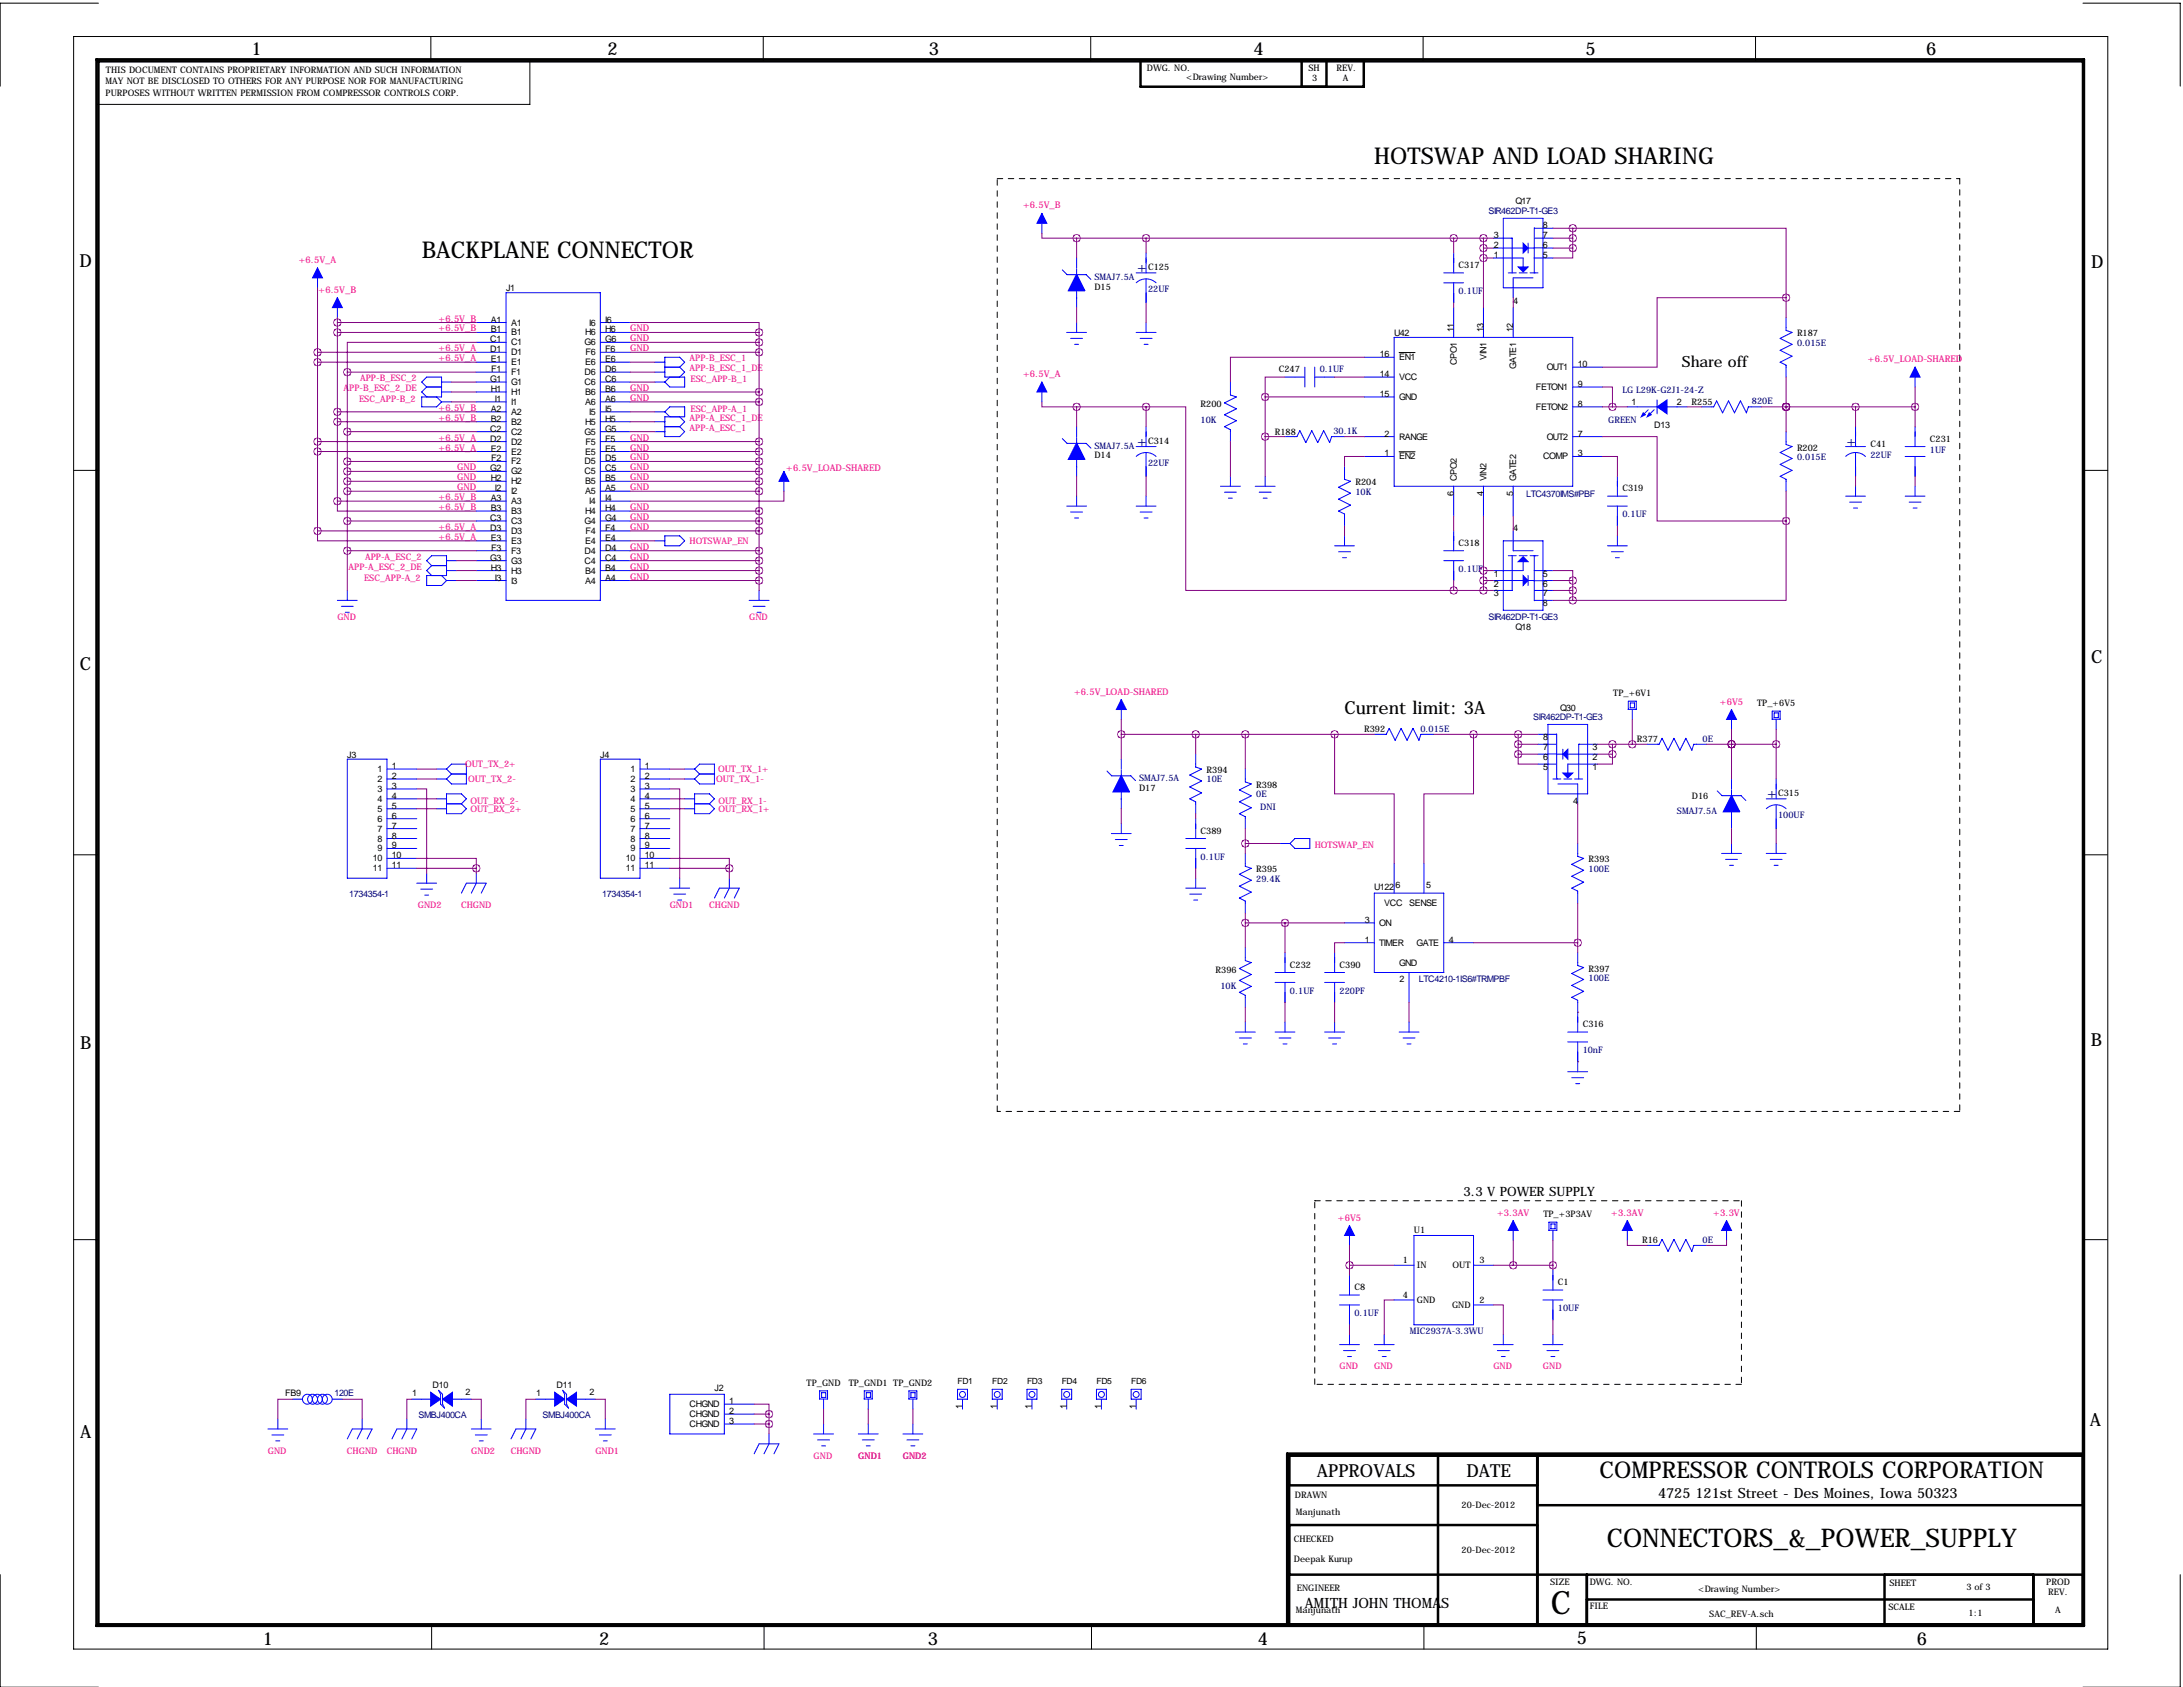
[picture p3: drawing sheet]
<svg xmlns="http://www.w3.org/2000/svg" width="559mm" height="432mm" viewBox="0 0 559 432" stroke-linecap="round" stroke-linejoin="round" font-family="sans-serif">
<defs><g id="words">
<text font-size="8.2" x="397" y="413">C</text>
<text font-size="6.6" x="411.3" y="396">CONNECTORS_&amp;_POWER_SUPPLY</text>
<g font-size="5.9">
<text x="351.8" y="41.9">HOTSWAP AND LOAD SHARING</text>
<text x="107.9" y="66">BACKPLANE CONNECTOR</text>
<text x="409.4" y="378.4">COMPRESSOR CONTROLS CORPORATION</text>
</g>
<g font-size="4.6">
<text x="64.4" y="14.2">1</text>
<text x="155.5" y="14.2">2</text>
<text x="237.7" y="14.2">3</text>
<text x="320.9" y="14.2">4</text>
<text x="405.8" y="14">5</text>
<text x="493.1" y="14">6</text>
<text x="20.3" y="68.3">D</text>
<text x="535.3" y="68.6">D</text>
<text x="20.5" y="171.6">C</text>
<text x="535.3" y="169.6">C</text>
<text x="344.2" y="182.9">Current limit: 3A</text>
<text x="20.5" y="268.5">B</text>
<text x="535.2" y="267.6">B</text>
<text x="534.9" y="364.9">A</text>
<text x="20.5" y="368">A</text>
<text x="337.1" y="378.2">APPROVALS</text>
<text x="375.4" y="378.2">DATE</text>
<text x="67.3" y="421">1</text>
<text x="153.4" y="421">2</text>
<text x="237.5" y="421">3</text>
<text x="322" y="420.9">4</text>
<text x="403.6" y="420.8">5</text>
<text x="490.6" y="421">6</text>
</g>
<text font-size="4" x="430.5" y="94">Share off</text>
<g font-size="3.6" fill="#000080">
<text x="291.1" y="69.6">+</text>
<text x="291.1" y="114">+</text>
<text x="472.7" y="114">+</text>
<text x="452.4" y="204.2">+</text>
</g>
<g font-size="3.6">
<text x="424.4" y="383.5">4725 121st Street - Des Moines, Iowa 50323</text>
<text x="334" y="411.5">AMITH JOHN THOMAS</text>
</g>
<text font-size="3.3" x="374.6" y="306.1">3.3 V POWER SUPPLY</text>
<g font-size="2.4" fill="#ff0080">
<text x="261.9" y="53.3">+6.5V_B</text>
<text x="76.5" y="67.3">+6.5V_A</text>
<text x="81.5" y="74.9">+6.5V_B</text>
<text x="112.3" y="82.3">+6.5V_B</text>
<text x="112.3" y="89.9">+6.5V_A</text>
<text x="112.3" y="84.8">+6.5V_B</text>
<text x="161.3" y="84.8">GND</text>
<text x="161.3" y="87.4">GND</text>
<text x="161.3" y="89.9">GND</text>
<text x="112.3" y="92.5">+6.5V_A</text>
<text x="478.1" y="92.7">+6.5V_LOAD-SHARED</text>
<text x="161.3" y="100.1">GND</text>
<text x="261.9" y="96.5">+6.5V_A</text>
<text x="112.3" y="105.2">+6.5V_B</text>
<text x="112.3" y="107.7">+6.5V_B</text>
<text x="161.3" y="102.6">GND</text>
<text x="112.3" y="112.8">+6.5V_A</text>
<text x="161.3" y="112.8">GND</text>
<text x="112.3" y="115.3">+6.5V_A</text>
<text x="161.3" y="115.3">GND</text>
<text x="161.3" y="117.9">GND</text>
<text x="117" y="120.4">GND</text>
<text x="117" y="122.9">GND</text>
<text x="117" y="125.5">GND</text>
<text x="161.3" y="120.4">GND</text>
<text x="161.3" y="122.9">GND</text>
<text x="161.3" y="125.5">GND</text>
<text x="201.3" y="120.7">+6.5V_LOAD-SHARED</text>
<text x="112.3" y="128">+6.5V_B</text>
<text x="112.3" y="130.6">+6.5V_B</text>
<text x="161.3" y="130.6">GND</text>
<text x="112.3" y="135.6">+6.5V_A</text>
<text x="161.3" y="133.1">GND</text>
<text x="161.3" y="135.6">GND</text>
<text x="112.3" y="138.2">+6.5V_A</text>
<text x="161.3" y="140.7">GND</text>
<text x="161.3" y="143.3">GND</text>
<text x="161.3" y="145.8">GND</text>
<text x="161.3" y="148.3">GND</text>
<text x="274.9" y="177.8">+6.5V_LOAD-SHARED</text>
<text x="440.2" y="180.3">+6V5</text>
<text x="383.2" y="311.1">+3.3AV</text>
<text x="412.4" y="311.1">+3.3AV</text>
<text x="438.6" y="311.1">+3.3V</text>
<text x="342.5" y="312.4">+6V5</text>
</g>
<g font-size="2.4">
<text x="246.4" y="360.6" transform="rotate(-90 246.4 360.6)">1</text>
<text x="255.3" y="360.6" transform="rotate(-90 255.3 360.6)">1</text>
<text x="264.2" y="360.6" transform="rotate(-90 264.2 360.6)">1</text>
<text x="273" y="360.6" transform="rotate(-90 273 360.6)">1</text>
<text x="281.9" y="360.6" transform="rotate(-90 281.9 360.6)">1</text>
<text x="290.8" y="360.6" transform="rotate(-90 290.8 360.6)">1</text>
</g>
<g font-size="2.3">
<text x="27" y="21.6">MAY NOT BE DISCLOSED TO OTHERS FOR ANY PURPOSE NOR FOR MANUFACTURING</text>
<text x="27.1" y="18.7">THIS DOCUMENT CONTAINS PROPRIETARY INFORMATION AND SUCH INFORMATION</text>
<text x="293.6" y="18.1">DWG. NO.</text>
<text x="303.6" y="20.6">&lt;Drawing Number&gt;</text>
<text x="334.9" y="18.1">SH</text>
<text x="335.9" y="20.8">3</text>
<text x="342.1" y="18.2">REV.</text>
<text x="343.7" y="20.8">A</text>
<text x="27" y="24.7">PURPOSES WITHOUT WRITTEN PERMISSION FROM COMPRESSOR CONTROLS CORP.</text>
<text x="387.9" y="52.3">Q17</text>
<text x="395" y="58.4">8</text>
<text x="382.4" y="63.5">2</text>
<text x="382.4" y="61">3</text>
<text x="395" y="61">7</text>
<text x="395" y="63.5">6</text>
<text x="293.9" y="69.1">C125</text>
<text x="373.4" y="68.6">C317</text>
<text x="382.4" y="66">1</text>
<text x="395" y="66">5</text>
<text x="129.5" y="74.4">J1</text>
<text x="280.2" y="74.2">D15</text>
<text x="387.3" y="77.7">4</text>
<text x="125.6" y="82.6">A1</text>
<text x="130.8" y="83.3">A1</text>
<text x="150.8" y="83.3">I6</text>
<text x="154.9" y="82.6">I6</text>
<text x="125.5" y="87.6">C1</text>
<text x="125.6" y="85.1">B1</text>
<text x="130.8" y="85.9">B1</text>
<text x="130.8" y="88.4">C1</text>
<text x="149.6" y="88.4">G6</text>
<text x="149.8" y="85.9">H6</text>
<text x="154.9" y="87.6">G6</text>
<text x="154.9" y="85.1">H6</text>
<text x="356.9" y="86.1">U42</text>
<text x="372.1" y="85.1" transform="rotate(-90 372.1 85.1)">11</text>
<text x="379.7" y="85.1" transform="rotate(-90 379.7 85.1)">13</text>
<text x="387.3" y="85.1" transform="rotate(-90 387.3 85.1)">12</text>
<text x="460" y="86.1">R187</text>
<text x="125.5" y="90.2">D1</text>
<text x="125.6" y="92.7">E1</text>
<text x="125.8" y="95.3">F1</text>
<text x="130.8" y="90.9">D1</text>
<text x="130.8" y="93.5">E1</text>
<text x="149.8" y="93.5">E6</text>
<text x="149.9" y="90.9">F6</text>
<text x="154.9" y="95.3">D6</text>
<text x="154.9" y="92.7">E6</text>
<text x="154.9" y="90.2">F6</text>
<text x="327.3" y="95.3">C247</text>
<text x="353.2" y="91.4">16</text>
<text x="358.1" y="92.2">EN1</text>
<text x="372.9" y="93.4" transform="rotate(-90 372.9 93.4)">CPO1</text>
<text x="380.5" y="92.1" transform="rotate(-90 380.5 92.1)">VIN1</text>
<text x="388.1" y="94.5" transform="rotate(-90 388.1 94.5)">GATE1</text>
<text x="395.9" y="94.7">OUT1</text>
<text x="403.9" y="94">10</text>
<text x="125.5" y="97.8">G1</text>
<text x="125.6" y="100.3">H1</text>
<text x="130.8" y="96">F1</text>
<text x="130.8" y="98.6">G1</text>
<text x="130.8" y="101.1">H1</text>
<text x="149.6" y="98.6">C6</text>
<text x="149.6" y="96">D6</text>
<text x="149.8" y="101.1">B6</text>
<text x="154.9" y="100.3">B6</text>
<text x="154.9" y="97.8">C6</text>
<text x="353.2" y="96.5">14</text>
<text x="353.2" y="101.6">15</text>
<text x="358.1" y="97.3">VCC</text>
<text x="393.1" y="99.8">FETON1</text>
<text x="403.9" y="99.1">9</text>
<text x="125.6" y="105.4">A2</text>
<text x="125.6" y="108">B2</text>
<text x="126.7" y="102.9">I1</text>
<text x="130.8" y="106.2">A2</text>
<text x="130.8" y="103.6">I1</text>
<text x="149.8" y="103.6">A6</text>
<text x="150.8" y="106.2">I5</text>
<text x="154.9" y="102.9">A6</text>
<text x="154.9" y="108">H5</text>
<text x="154.9" y="105.4">I5</text>
<text x="307.3" y="104.1">R200</text>
<text x="358.1" y="102.4">GND</text>
<text x="393.1" y="104.9">FETON2</text>
<text x="403.9" y="104.1">8</text>
<text x="417.7" y="103.6">1</text>
<text x="429.3" y="103.6">2</text>
<text x="433" y="103.6">R255</text>
<text x="125.5" y="110.5">C2</text>
<text x="125.5" y="113">D2</text>
<text x="130.8" y="108.7">B2</text>
<text x="130.8" y="111.3">C2</text>
<text x="130.8" y="113.8">D2</text>
<text x="149.6" y="111.3">G5</text>
<text x="149.8" y="108.7">H5</text>
<text x="149.9" y="113.8">F5</text>
<text x="154.9" y="113">F5</text>
<text x="154.9" y="110.5">G5</text>
<text x="293.9" y="113.5">C314</text>
<text x="326.3" y="111.3">R188</text>
<text x="354.4" y="111.8">2</text>
<text x="358.1" y="112.5">RANGE</text>
<text x="395.9" y="112.5">OUT2</text>
<text x="403.9" y="111.8">7</text>
<text x="423.5" y="109.5">D13</text>
<text x="494" y="113">C231</text>
<text x="125.6" y="115.6">E2</text>
<text x="125.8" y="118.1">F2</text>
<text x="130.8" y="116.3">E2</text>
<text x="130.8" y="118.9">F2</text>
<text x="149.6" y="118.9">D5</text>
<text x="149.8" y="116.3">E5</text>
<text x="154.9" y="118.1">D5</text>
<text x="154.9" y="115.6">E5</text>
<text x="280.2" y="117.3">D14</text>
<text x="354.4" y="116.8">1</text>
<text x="358.1" y="117.6">EN2</text>
<text x="395" y="117.6">COMP</text>
<text x="403.9" y="116.8">3</text>
<text x="460" y="115.3">R202</text>
<text x="478.8" y="114.3">C41</text>
<text x="125.5" y="120.7">G2</text>
<text x="125.6" y="123.2">H2</text>
<text x="126.7" y="125.7">I2</text>
<text x="130.8" y="121.4">G2</text>
<text x="130.8" y="124">H2</text>
<text x="149.6" y="121.4">C5</text>
<text x="149.8" y="124">B5</text>
<text x="154.9" y="125.7">A5</text>
<text x="154.9" y="123.2">B5</text>
<text x="154.9" y="120.7">C5</text>
<text x="347" y="124.2">R204</text>
<text x="372.9" y="123.2" transform="rotate(-90 372.9 123.2)">CPO2</text>
<text x="380.5" y="123.2" transform="rotate(-90 380.5 123.2)">VIN2</text>
<text x="388.1" y="123.2" transform="rotate(-90 388.1 123.2)">GATE2</text>
<text x="415.3" y="125.7">C319</text>
<text x="125.6" y="128.3">A3</text>
<text x="125.6" y="130.8">B3</text>
<text x="130.8" y="129">A3</text>
<text x="130.8" y="131.6">B3</text>
<text x="130.8" y="126.5">I2</text>
<text x="149.8" y="126.5">A5</text>
<text x="149.8" y="131.6">H4</text>
<text x="150.8" y="129">I4</text>
<text x="154.9" y="130.8">H4</text>
<text x="154.9" y="128.3">I4</text>
<text x="372.1" y="126.9" transform="rotate(-90 372.1 126.9)">6</text>
<text x="379.7" y="126.9" transform="rotate(-90 379.7 126.9)">4</text>
<text x="387.3" y="126.9" transform="rotate(-90 387.3 126.9)">5</text>
<text x="125.5" y="133.4">C3</text>
<text x="125.5" y="135.9">D3</text>
<text x="130.8" y="134.1">C3</text>
<text x="130.8" y="136.7">D3</text>
<text x="149.6" y="134.1">G4</text>
<text x="149.9" y="136.7">F4</text>
<text x="154.9" y="135.9">F4</text>
<text x="154.9" y="133.4">G4</text>
<text x="387.3" y="135.9">4</text>
<text x="125.5" y="143.5">G3</text>
<text x="125.6" y="138.4">E3</text>
<text x="125.8" y="141">F3</text>
<text x="130.8" y="139.2">E3</text>
<text x="130.8" y="141.7">F3</text>
<text x="149.6" y="141.7">D4</text>
<text x="149.8" y="139.2">E4</text>
<text x="154.9" y="143.5">C4</text>
<text x="154.9" y="141">D4</text>
<text x="154.9" y="138.4">E4</text>
<text x="373.4" y="139.7">C318</text>
<text x="125.6" y="146.1">H3</text>
<text x="126.7" y="148.6">I3</text>
<text x="130.8" y="144.3">G3</text>
<text x="130.8" y="146.8">H3</text>
<text x="130.8" y="149.4">I3</text>
<text x="149.6" y="144.3">C4</text>
<text x="149.8" y="149.4">A4</text>
<text x="149.8" y="146.8">B4</text>
<text x="154.9" y="148.6">A4</text>
<text x="154.9" y="146.1">B4</text>
<text x="382.4" y="147.6">1</text>
<text x="395" y="147.6">5</text>
<text x="382.4" y="150.1">2</text>
<text x="382.4" y="152.7">3</text>
<text x="395" y="155.2">8</text>
<text x="395" y="152.7">7</text>
<text x="395" y="150.1">6</text>
<text x="387.9" y="161.3">Q18</text>
<text x="413" y="178.1">TP_+6V1</text>
<text x="399.3" y="181.9">Q30</text>
<text x="449.8" y="180.7">TP_+6V5</text>
<text x="349.2" y="187.5">R392</text>
<text x="395.1" y="189.5">8</text>
<text x="419" y="190">R377</text>
<text x="88.9" y="194.1">J3</text>
<text x="96.6" y="197.6">1</text>
<text x="100.3" y="196.8">1</text>
<text x="153.7" y="194.1">J4</text>
<text x="161.4" y="197.6">1</text>
<text x="165.1" y="196.8">1</text>
<text x="308.9" y="197.9">R394</text>
<text x="395.1" y="192">7</text>
<text x="395.1" y="194.6">6</text>
<text x="395.1" y="197.1">5</text>
<text x="407.7" y="197.1">1</text>
<text x="407.7" y="194.6">2</text>
<text x="407.7" y="192">3</text>
<text x="96.6" y="200.2">2</text>
<text x="96.6" y="202.7">3</text>
<text x="100.3" y="199.4">2</text>
<text x="100.3" y="201.9">3</text>
<text x="161.4" y="200.2">2</text>
<text x="161.4" y="202.7">3</text>
<text x="165.1" y="199.4">2</text>
<text x="165.1" y="201.9">3</text>
<text x="291.6" y="202.4">D17</text>
<text x="321.6" y="201.7">R398</text>
<text x="455.2" y="203.7">C315</text>
<text x="96.6" y="205.2">4</text>
<text x="96.6" y="207.8">5</text>
<text x="100.3" y="204.5">4</text>
<text x="100.3" y="207">5</text>
<text x="100.3" y="209.5">6</text>
<text x="161.4" y="205.2">4</text>
<text x="161.4" y="207.8">5</text>
<text x="165.1" y="204.5">4</text>
<text x="165.1" y="207">5</text>
<text x="165.1" y="209.5">6</text>
<text x="402.7" y="205.7">4</text>
<text x="433.1" y="204.5">D16</text>
<text x="96.6" y="210.3">6</text>
<text x="96.6" y="212.9">7</text>
<text x="96.6" y="215.4">8</text>
<text x="100.3" y="212.1">7</text>
<text x="100.3" y="214.6">8</text>
<text x="161.4" y="210.3">6</text>
<text x="161.4" y="212.9">7</text>
<text x="161.4" y="215.4">8</text>
<text x="165.1" y="212.1">7</text>
<text x="165.1" y="214.6">8</text>
<text x="307.3" y="213.4">C389</text>
<text x="95.4" y="220.5">10</text>
<text x="96.6" y="217.9">9</text>
<text x="100.3" y="217.2">9</text>
<text x="100.3" y="219.7">10</text>
<text x="160.2" y="220.5">10</text>
<text x="161.4" y="217.9">9</text>
<text x="165.1" y="217.2">9</text>
<text x="165.1" y="219.7">10</text>
<text x="406.7" y="220.7">R393</text>
<text x="95.4" y="223">11</text>
<text x="100.3" y="222.2">11</text>
<text x="160.2" y="223">11</text>
<text x="165.1" y="222.2">11</text>
<text x="321.6" y="223.3">R395</text>
<text x="351.8" y="227.8">U122</text>
<text x="357.2" y="227.3">6</text>
<text x="365.1" y="227.3">5</text>
<text x="354.3" y="231.9">VCC</text>
<text x="360.7" y="231.9">SENSE</text>
<text x="349.3" y="236.2">3</text>
<text x="353.1" y="237">ON</text>
<text x="349.3" y="241.3">1</text>
<text x="353.1" y="242.1">TIMER</text>
<text x="362.6" y="242.1">GATE</text>
<text x="370.8" y="241.3">4</text>
<text x="311.1" y="248.9">R396</text>
<text x="330.2" y="247.6">C232</text>
<text x="342.9" y="247.6">C390</text>
<text x="358.1" y="247.1">GND</text>
<text x="358.2" y="251.5">2</text>
<text x="406.7" y="248.7">R397</text>
<text x="405.1" y="262.9">C316</text>
<text x="395.1" y="311.5">TP_+3P3AV</text>
<text x="361.9" y="315.5">U1</text>
<text x="359.1" y="323.3">1</text>
<text x="378.7" y="323.3">3</text>
<text x="420.4" y="318.3">R16</text>
<text x="362.7" y="324.7">IN</text>
<text x="371.8" y="324.7">OUT</text>
<text x="398.8" y="328.9">C1</text>
<text x="346.7" y="330.2">C8</text>
<text x="359.1" y="332.2">4</text>
<text x="362.7" y="333.5">GND</text>
<text x="371.7" y="334.8">GND</text>
<text x="378.7" y="333.5">2</text>
<text x="73" y="357.4">FB9</text>
<text x="105.5" y="357.4">1</text>
<text x="110.7" y="355.3">D10</text>
<text x="119.1" y="357.1">2</text>
<text x="137.2" y="357.4">1</text>
<text x="142.5" y="355.3">D11</text>
<text x="150.9" y="357.1">2</text>
<text x="182.9" y="356.1">J2</text>
<text x="186.7" y="359.4">1</text>
<text x="206.5" y="354.7">TP_GND</text>
<text x="217.2" y="354.7">TP_GND1 TP_GND2</text>
<text x="176.5" y="360.2">CHGND</text>
<text x="176.5" y="362.7">CHGND</text>
<text x="176.5" y="365.3">CHGND</text>
<text x="186.7" y="361.9">2</text>
<text x="186.7" y="364.5">3</text>
<text x="331.5" y="383.5">DRAWN</text>
<text x="331.7" y="387.8">Manjunath</text>
<text x="374.1" y="386.1">20-Dec-2012</text>
<text x="331.2" y="394.7">CHECKED</text>
<text x="331.2" y="399.7">Deepak Kurup</text>
<text x="374.1" y="397.5">20-Dec-2012</text>
<text x="332" y="407.1">ENGINEER</text>
<text x="396.8" y="405.6">SIZE</text>
<text x="407" y="405.6">DWG. NO.</text>
<text x="434.7" y="407.4">&lt;Drawing Number&gt;</text>
<text x="483.7" y="405.8">SHEET</text>
<text x="503.4" y="406.9">3 of 3</text>
<text x="523.8" y="405.6">PROD</text>
<text x="331.7" y="413">Manjunath</text>
<text x="407" y="411.9">FILE</text>
<text x="437.5" y="413.8">SAC_REV-A.sch</text>
<text x="483.4" y="412.2">SCALE</text>
<text x="503.9" y="413.5">1:1</text>
<text x="524.3" y="408.1">REV.</text>
<text x="526.1" y="412.7">A</text>
</g>
<g font-size="2.3" fill="#000080">
<text x="381" y="54.9">SIR462DP-T1-GE3</text>
<text x="280.2" y="71.6">SMAJ7.5A</text>
<text x="293.9" y="74.8">22UF</text>
<text x="373.4" y="75.3">0.1UF</text>
<text x="460" y="88.5">0.015E</text>
<text x="337.8" y="95.3">0.1UF</text>
<text x="415.3" y="100.7">LG L29K-G2J1-24-Z</text>
<text x="448.5" y="103.5">820E</text>
<text x="307.3" y="108.3">10K</text>
<text x="341.3" y="111.1">30.1K</text>
<text x="411.7" y="108.3">GREEN</text>
<text x="280.2" y="114.8">SMAJ7.5A</text>
<text x="293.9" y="119.2">22UF</text>
<text x="460" y="117.7">0.015E</text>
<text x="478.8" y="117.2">22UF</text>
<text x="494" y="115.9">1UF</text>
<text x="347" y="126.6">10K</text>
<text x="390.7" y="127.3">LTC4370IMS#PBF</text>
<text x="415.3" y="132.4">0.1UF</text>
<text x="373.4" y="146.4">0.1UF</text>
<text x="381" y="158.8">SIR462DP-T1-GE3</text>
<text x="392.4" y="184.4">SIR462DP-T1-GE3</text>
<text x="363.6" y="187.3">0.015E</text>
<text x="435.8" y="189.8">0E</text>
<text x="291.6" y="199.9">SMAJ7.5A</text>
<text x="308.9" y="200.2">10E</text>
<text x="321.6" y="204.1">0E</text>
<text x="322.6" y="207.4">DNI</text>
<text x="429.3" y="208.3">SMAJ7.5A</text>
<text x="455.2" y="209.4">100UF</text>
<text x="307.3" y="220.1">0.1UF</text>
<text x="321.6" y="225.6">29.4K</text>
<text x="406.7" y="223.1">100E</text>
<text x="89.4" y="229.6">1734354-1</text>
<text x="154.2" y="229.6">1734354-1</text>
<text x="363.2" y="251.5">LTC4210-1IS6#TRMPBF</text>
<text x="406.7" y="251">100E</text>
<text x="312.4" y="253.1">10K</text>
<text x="330.2" y="254.3">0.1UF</text>
<text x="342.9" y="254.3">220PF</text>
<text x="405.1" y="269.6">10nF</text>
<text x="435.8" y="318.1">0E</text>
<text x="398.8" y="335.6">10UF</text>
<text x="346.7" y="336.9">0.1UF</text>
<text x="360.8" y="341.5">MIC2937A-3.3WU</text>
<text x="85.6" y="357.4">120E</text>
<text x="107.2" y="363">SMBJ400CA</text>
<text x="138.9" y="363">SMBJ400CA</text>
</g>
<g font-size="2.3" fill="#ff0080">
<text x="176.5" y="92.5">APP-B_ESC_1</text>
<text x="176.5" y="95">APP-B_ESC_1_DE</text>
<text x="88" y="100.1">APP-B_ESC_2_DE</text>
<text x="92.2" y="97.5">APP-B_ESC_2</text>
<text x="176.8" y="97.8">ESC_APP-B_1</text>
<text x="91.9" y="102.9">ESC_APP-B_2</text>
<text x="176.5" y="107.7">APP-A_ESC_1_DE</text>
<text x="176.8" y="105.4">ESC_APP-A_1</text>
<text x="176.5" y="110.2">APP-A_ESC_1</text>
<text x="93.5" y="143.3">APP-A_ESC_2</text>
<text x="176.5" y="139.2">HOTSWAP_EN</text>
<text x="89.2" y="145.8">APP-A_ESC_2_DE</text>
<text x="93.2" y="148.6">ESC_APP-A_2</text>
<text x="86.4" y="158.8">GND</text>
<text x="191.8" y="158.8">GND</text>
<text x="119" y="196.4">OUT_TX_2+</text>
<text x="183.8" y="197.7">OUT_TX_1+</text>
<text x="119.8" y="200.2">OUT_TX_2-</text>
<text x="183.3" y="200.2">OUT_TX_1-</text>
<text x="120.4" y="207.8">OUT_RX_2+</text>
<text x="120.4" y="205.8">OUT_RX_2-</text>
<text x="183.9" y="207.8">OUT_RX_1+</text>
<text x="183.9" y="205.8">OUT_RX_1-</text>
<text x="336.5" y="217.2">HOTSWAP_EN</text>
<text x="107" y="232.4">GND2</text>
<text x="118" y="232.4">CHGND</text>
<text x="171.4" y="232.4">GND1</text>
<text x="181.5" y="232.4">CHGND</text>
<text x="342.9" y="350.5">GND</text>
<text x="351.8" y="350.5">GND</text>
<text x="382.3" y="350.5">GND</text>
<text x="395" y="350.5">GND</text>
<text x="68.6" y="372.1">GND</text>
<text x="88.8" y="372.1">CHGND</text>
<text x="99" y="372.1">CHGND</text>
<text x="120.6" y="372.1">GND2</text>
<text x="130.7" y="372.1">CHGND</text>
<text x="152.4" y="372.1">GND1</text>
<text x="208.3" y="373.4">GND</text>
<text x="219.7" y="373.4">GND1</text>
<text x="231.1" y="373.4">GND2</text>
</g>
<g font-size="2.2">
<text x="245.1" y="354.3">FD1</text>
<text x="254" y="354.3">FD2</text>
<text x="262.9" y="354.3">FD3</text>
<text x="271.8" y="354.3">FD4</text>
<text x="280.7" y="354.3">FD5</text>
<text x="289.6" y="354.3">FD6</text>
</g>
</g></defs>
<g fill="none" stroke="#000" stroke-width=".26">
<path d="M18.8 9.3h520.7v412.8h-520.7zM25.2 .8h-25.1v21.2M110.3 9.3v6.4M142.8 15.6h-7.2v11.1h-110.8M195.4 9.3v6.4M279.2 9.3v6.4M364.3 9.3v6.4M449.4 9.3v6.4M533.2 .8h24.9v21.2M358.1 90.2h4.1M358.1 115.6h4.1M18.9 120.4h6.4"/>
<path d="M533.1 120.4h6.4M18.8 218.8h6.4M533 218.8h6.4M18.8 317.3h6.4M336.5 307.3h.1M533 317.3h6.4M.1 403v28.8M110.5 415.7v6.4M195.6 415.7v6.4M279.4 415.7v6.4M364.5 415.7v6.4M449.6 415.7v6.4"/>
<path d="M558.1 403v28.8"/>
</g>
<g fill="none" stroke="#000" stroke-width=".63">
<path d="M24.7 15.2h508.8v401h-508.8zM25.2 15.7h508v400h-508zM291.9 15.5h57.2v6.7h-57.2zM333.2 22.2v-6.8h6.3v6.8M368.1 372.6v43.1M393.5 372.6v43.1M533.2 372.6h-203.2v43.1M533.2 372.1h-203.7v43.6M330 380.2h63.5M330 390.3h63.5M393.5 385.3h139.7M330 403h203.2"/>
<path d="M406.2 403v12.7M406.2 409.4h114.3M482.4 403v12.7M520.5 403v12.7"/>
</g>
<path d="M255.3 45.7h246.3M501.6 45.7v238.8M255.3 284.5v-238.8M501.6 284.5h-246.3M336.5 307.3h109.3M445.8 307.3v47M336.5 354.3v-47M445.8 354.3h-109.3" fill="none" stroke="#000" stroke-width=".26" stroke-dasharray="1.4 1.4"/>
<g fill="none" stroke="#00f" stroke-width=".26">
<path d="M266.7 54.6v5.1M384.8 55.9h10.2v17.8h-10.2zM392.7 58.3v11.5M392.8 58.4h4.7M81.3 68.6v5.1M86.4 76.2v5.1M129.5 74.9h24.2v78.8h-24.2zM271.9 69.1l1.3 1.2h4.8l1.2 1.2M275.6 66v2.6M275.6 68.8v1.5M275.6 74.4v4.3M290.8 69.8h5.1"/>
<path d="M290.8 72.4a3.7 3.7 0 0 1 5.1 0M293.4 64.8v5M293.4 71.4v6.1M369.6 69.8h5M369.6 72.4h5M372.1 64.8v5M372.1 72.4v5.1M372.1 78.7v7.7M379.7 78.7v7.7M382.3 61h4.8v8.8M382.3 63.5h7.6M382.3 66h7.6v2.6"/>
<path d="M386.1 69.8h2M387.3 78.7v7.7M388.9 69.8h2M391.2 63.5h1.5M391.2 62.2v2.6M391.7 69.8h2M392.4 71.1h-5.1v5.1M392.7 69.8h.1M392.7 66h4.8M392.7 63.4h2.3M392.8 61h4.7M395 63.5h2.5"/>
<path d="M109.2 99.1l-1.3-1.3 1.3-1.3h3.8v5.1h-5.1v2.5h3.9l1.2-1.2M109.2 99.1h3.8M109.2 99.1l-1.3 1.2 1.3 1.3M113 97.8h2.6M121.9 82.6h7.6M121.9 85.1h7.6M121.9 87.6h7.6M121.9 97.8h7.6M121.9 90.2h7.6M121.9 95.2h7.6M121.9 92.7h7.6M153.7 82.6h7.6"/>
<path d="M153.7 85.1h7.6M153.7 87.6h7.6M153.7 97.8h7.6M153.7 90.2h7.6M153.7 95.2h7.6M153.7 92.7h7.6M167.6 97.8h2.6M167.6 95.2h2.6M167.6 92.7h2.6M170.2 94h3.8M171.4 96.5l-1.2 1.3M174 94l1.3-1.3-1.3-1.3h-3.8v5.1h5.1v2.6h-3.9l-1.2-1.3"/>
<path d="M174 94l1.3 1.2-1.3 1.3M266.7 97.8v5.1M273 85.1h5.1M274.1 86.6h3M275.1 88.1h1M275.6 82.6v2.5M290.8 85.1h5.1M291.8 86.6h3.1M292.9 88.1h1M293.4 82.6v2.5M315 97.8v3.3l1.5 .5-3.1 1.5 3.1 1.5-3.1 1.6 3.1 1.5-3.1 1.5 1.6 .8v3M328.9 96.5h5.1"/>
<path d="M334 94v5.1M336.5 96.5h5.1M336.5 94v5.1M349.2 96.5h7.7M349.2 91.4h7.7M356.9 86.4h45.7v38.1h-45.7zM402.6 99.1h7.6M402.6 94h7.6M457.2 81.3v3.3l1.5 .5-3 1.5 3 1.5-3 1.6 3 1.5-3 1.5 1.5 .8v3M490.2 94v5.1M111.8 101.6l1.2 1.3M113 102.9h2.6"/>
<path d="M113 100.3h2.6M121.9 105.4h7.6M121.9 102.9h7.6M121.9 107.9h7.6M121.9 100.3h7.6M121.9 110.5h7.6M121.9 113h7.6M121.9 118.1h7.6M121.9 115.6h7.6M153.7 105.4h7.6M153.7 102.9h7.6M153.7 107.9h7.6"/>
<path d="M153.7 100.3h7.6M153.7 110.5h7.6M153.7 113h7.6M153.7 118.1h7.6M153.7 115.6h7.6M167.6 105.4h2.6M167.6 107.9h2.6M167.6 110.5h2.6M170.2 105.4l1.2-1.3h3.9v2.6h-5.1v5.1h3.8l1.3-1.3-1.3-1.3M170.2 109.2h3.8M170.2 105.4l1.2 1.3M174 106.7l1.3 1.2-1.3 1.3"/>
<path d="M271.9 112.3l1.3 1.2h4.8l1.2 1.2M275.6 109.2v2.6M275.6 112v1.5M275.6 117.6v4.3M290.8 114.3h5.1M290.8 116.8a3.7 3.7 0 0 1 5.1 0M293.4 109.2v5.1M293.4 115.8v6.1M328.9 111.8h3.1l.7-1.6 1.6 3.1 1.5-3.1 1.5 3.1 1.5-3.1 1.6 3.1 .5-1.5h3.3M344.2 119.4v3.3l1.5 .5-3.1 1.5 3.1 1.5-3.1 1.6 3.1 1.5-3.1 1.5 1.6 .8v3M349.2 116.8h7.7M349.2 111.8h7.7"/>
<path d="M349.2 101.6h7.7M402.6 104.1h7.6M402.6 116.8h7.6M402.6 111.8h7.6M416.6 104.1h7.6M421.9 104.9l-1.5 1.5M423.4 104.9l-1.5 1.5M424.2 102.4v3.5M426.7 104.1h5.1M435.6 104.1h3.1l.7-1.5 1.5 3.1 1.6-3.1 1.5 3.1 1.5-3.1 1.5 3.1 .5-1.6h3.3M457.2 110.5v3.3l1.5 .5-3 1.5 3 1.5-3 1.6 3 1.5-3 1.5 1.5 .8v3M472.4 114.3h5.1"/>
<path d="M472.5 116.8a3.7 3.7 0 0 1 5 0M475 109.2v5.1M475 115.8v6.1M487.7 114.3h5.1M487.7 116.8h5.1M490.2 109.2v5.1M490.2 116.8v5.1M121.9 128.3h7.6M121.9 125.7h7.6M121.9 130.8h7.6M121.9 123.2h7.6M121.9 133.3h7.6"/>
<path d="M121.9 120.6h7.6M121.9 135.9h7.6M121.9 138.4h7.6M153.7 128.3h7.6M153.7 125.7h7.6M153.7 130.8h7.6M153.7 123.2h7.6M153.7 133.3h7.6M153.7 120.6h7.6M153.7 135.9h7.6M153.7 138.4h7.6M167.6 138.4h2.6"/>
<path d="M170.2 137.2h3.8l1.3 1.2-1.3 1.3h-3.8zM200.7 120.6v5.1M273 129.5h5.1M274.1 131.1h3M275.1 132.6h1M275.6 127v2.5M290.8 129.5h5.1M291.8 131.1h3.1M292.9 132.6h1M293.4 127v2.5M312.4 124.5h5.1M313.4 126h3.1"/>
<path d="M314.5 127.5h1M315 121.9v2.6M321.3 124.5h5.1M322.3 126h3.1M323.3 127.5h1.1M323.8 121.9v2.6M341.6 139.7h5.1M344.2 137.2v2.5M372.1 124.5v7.6M372.1 135.9v5.1M379.7 124.5v7.6M384.8 138.4h10.2v17.8h-10.2z"/>
<path d="M387.3 135.9v5.1h5.1M387.3 124.5v7.6M411.5 127h5.1M411.5 129.5h5.1M411.5 139.7h5.1M414 121.9v5.1M414 129.5v5.1M414 137.2v2.5M472.4 127h5.1M473.5 128.5h3M474.5 130h1M475 124.5v2.5"/>
<path d="M487.7 127h5.1M488.7 128.5h3M489.7 130h1M490.2 124.5v2.5M86.4 153.7h5M87.4 155.2h3M88.4 156.7h1M88.9 151.1v2.6M110.5 144.8l-1.3-1.3 1.3-1.3h3.8v5.1h-5.1v2.6h3.8l1.3-1.3M110.5 144.8h3.8M110.5 144.8l-1.3 1.2 1.3 1.3M113 147.3l1.3 1.3"/>
<path d="M114.3 148.6h2.5M114.3 146h2.5M114.3 143.5h2.5M121.9 148.6h7.6M121.9 146h7.6M121.9 143.5h7.6M121.9 141h7.6M153.7 148.6h7.6M153.7 146h7.6M153.7 143.5h7.6M153.7 141h7.6M191.8 153.7h5"/>
<path d="M192.8 155.2h3M193.8 156.7h1M194.3 151.1v2.6M342.6 141.2h3.1M343.7 142.7h1M369.6 143.5h5M369.6 141h5M372.1 143.5v5.1M382.3 148.6h7.6M386.1 142.2h2M387.1 142.2v8.9h-4.8M388.9 142.2h2"/>
<path d="M389.9 143.5v2.5h-7.6M391.2 148.6h1.5M391.2 147.3v2.6M391.7 142.2h2M392.7 142.3h.1M392.7 146h4.8M392.7 142.2v11.6M392.7 148.6h2.3M392.8 151.1h4.7M395 148.6h2.5M397.5 153.7h-4.7M412.5 141.2h3"/>
<path d="M413.5 142.7h1M287 179.1v5M88.9 194.3h10.2v30.5h-10.2zM99.1 196.8h7.6M99.1 199.4h7.6M111.8 196.8h2.5M111.8 199.4h2.5M114.3 196.8l1.3-1.2h3.8v5.1h-3.8l-1.3-1.3M114.3 196.8l1.3 1.3M115.6 198.1h3.8M115.6 198.1l-1.3 1.3M153.7 194.3h10.1v30.5h-10.1z"/>
<path d="M163.8 196.8h7.6M163.8 199.4h7.6M175.3 196.8h2.5M175.3 199.4h2.5M177.8 196.8l1.3-1.2h3.8v5.1h-3.8l-1.3-1.3M177.8 196.8l1.3 1.3M179.1 198.1h3.8M179.1 198.1l-1.3 1.3M283.4 197.4l1.2 1.2h4.9l1.2 1.2M287 194.3v2.5M287 197.1v1.5M306.1 193v3.3l1.5 .5-3.1 1.6 3.1 1.5-3.1 1.5 3.1 1.5-3.1 1.6 1.6 .7v3.1"/>
<path d="M318.8 196.8v3.4l1.5 .5-3.1 1.5 3.1 1.5-3.1 1.5 3.1 1.6-3.1 1.5 1.6 .7v3.1M351.8 188h3l.8-1.6 1.5 3.1 1.5-3.1 1.6 3.1 1.5-3.1 1.5 3.1 .5-1.5h3.3M393.7 190.5h4.7M393.7 193h2.5M393.7 195.6h4.8M396.2 185.4h10.2v17.8h-10.2zM396.2 193h2.3M397.5 199.4h2M398.4 187.9l-4.7 .1M398.5 187.9v11.5M398.5 199.3h.1M398.5 193h1.5"/>
<path d="M400 191.8v2.5M400.3 199.4h2M401.3 193h7.6M403.1 199.4h2M408.9 190.5h-4.8v8.9M408.9 195.6h-7.6v2.5M416.8 181.6h2v-2.1h-2v2.1M417.3 181.2h1.1v-1.3h-1.1v1.3M417.8 181.6v2.5M421.6 190.5h3.1l.7-1.5 1.6 3 1.5-3 1.5 3 1.5-3 1.6 3 .5-1.5h3.3M443.2 181.6v5.1M443.2 199.4v2.5"/>
<path d="M453.6 184.1h2.1v-2.1h-2.1v2.1M454.1 183.7h1.1v-1.2h-1v1.2M454.7 184.1v2.6M454.7 199.4v5.1M99.1 201.9h7.6M99.1 204.5h7.6M99.1 207h7.6M99.1 209.5h7.6M99.1 212.1h7.6M99.1 214.6h7.6M99.1 217.2h7.6M99.1 219.7h7.6"/>
<path d="M111.8 204.5h2.5M111.8 207h2.5M114.3 203.2h3.8l1.3 1.3-1.3 1.2 1.3 1.3-1.3 1.3h-3.8zM114.3 205.7h3.8M163.8 201.9h7.6M163.8 204.5h7.6M163.8 207h7.6M163.8 209.5h7.6M163.8 212.1h7.6M163.8 214.6h7.6M163.8 217.2h7.6M163.8 219.7h7.6"/>
<path d="M175.3 204.5h2.5M175.3 207h2.5M177.8 203.2h3.8l1.3 1.3-1.3 1.2 1.3 1.3-1.3 1.3h-3.8zM177.8 205.7h3.8M284.5 213.4h5.1M285.5 214.9h3M286.5 216.4h1M287 202.6v4.4M287 210.8v2.6M303.5 214.6h5.1M303.5 217.2h5.1M306.1 209.5v5.1"/>
<path d="M306.1 217.2v5M318.8 218.4v3.3l1.5 .5-3.1 1.6 3.1 1.5-3.1 1.5 3.1 1.5-3.1 1.6 1.6 .7v3.1M327.7 215.9h2.5M330.2 215.9l1.3-1.3h3.8v2.6h-3.8zM398.8 200.7h5.1v5M403.9 215.9v3.3l1.5 .5-3.1 1.5 3.1 1.6-3.1 1.5 3.1 1.5-3.1 1.5 1.6 .8v3M439.6 202.4l1.2 1.3h4.9l1.2 1.2M440.7 218.4h5.1M441.7 220h3.1M443.2 202.1v1.6M443.2 207.7v4.4M443.2 215.9v2.5"/>
<path d="M452.1 204.5h5.1M452.1 218.4h5.1M452.1 207a3.7 3.7 0 0 1 5.1 0M453.1 220h3.1M454.7 206v6.1M454.7 215.9v2.5M99.1 222.2h7.6M106.7 226.1h5.1M107.7 227.6h3M108.7 229.1h1M109.2 223.5v2.6M118.1 228.6l1.3-2.5h5.1l-1.3 2.5"/>
<path d="M121.9 223.5v2.6l-1.3 2.5M163.8 222.2h7.6M171.4 227.3h5.1M172.5 228.9h3M173.5 230.4h1M174 224.8v2.5M182.9 229.9l1.2-2.6h5.1l-1.2 2.6M186.7 224.8v2.5l-1.3 2.6M303.5 227.3h5.1M304.5 228.9h3.1M305.6 230.4h1M306.1 224.8v2.5"/>
<path d="M344.2 236.2h7.6M351.8 228.6h17.8v20.3h-17.8zM356.9 221v7.6M364.5 221v7.6M442.7 221.5h1M454.2 221.5h1M318.8 242.6v3.3l1.5 .5-3.1 1.5 3.1 1.5-3.1 1.6 3.1 1.5-3.1 1.5 1.6 .8v3M326.4 248.9h5.1M326.4 251.5h5.1M328.9 243.8v5.1M328.9 251.5v5M339.1 248.9h5.1"/>
<path d="M339.1 251.5h5.1M341.6 243.8v5.1M341.6 251.5v5M344.2 241.3h7.6M360.7 248.9v7.6M369.6 241.3h7.6M403.9 243.8v3.3l1.5 .5-3.1 1.6 3.1 1.5-3.1 1.5 3.1 1.5-3.1 1.6 1.6 .7v8.2M316.2 264.2h5.1M317.2 265.7h3.1M318.3 267.2h1M318.8 261.6v2.6M326.4 264.2h5.1"/>
<path d="M327.4 265.7h3.1M328.4 267.2h1M328.9 261.6v2.6M339.1 264.2h5.1M340.1 265.7h3.1M341.1 267.2h1M341.6 261.6v2.6M358.1 264.2h5.1M359.2 265.7h3M360.2 267.2h1M360.7 261.6v2.6M401.3 264.2h5.1"/>
<path d="M401.3 266.7h5.1M401.3 274.3h5.1M402.3 275.8h3.1M403.4 277.4h1M403.9 266.7v7.6M345.4 313.7v5.1M361.9 316.2h15.3v22.9h-15.3zM387.3 312.4v5.1M396.4 314.9h2.1v-2.1h-2v2.1M397 314.5h1.1v-1.2h-1.1v1.2M397.5 315v2.5M416.6 312.4v5.1"/>
<path d="M421.6 318.8h3.1l.7-1.6 1.6 3.1 1.5-3.1 1.5 3.1 1.5-3.1 1.6 3.1 .5-1.5h3.3M442 312.4v5.1M342.9 334h5.1M342.9 331.5h5.1M345.4 326.4v5.1M345.4 334v5.1M356.9 323.8h5M356.9 332.7h5M377.2 323.8h5.1M377.2 334h5.1M395 332.7h5M395 330.2h5"/>
<path d="M397.5 325.1v5.1M397.5 332.7v5.1M74.9 358.1h2.6M85.1 358.1h2.5M105.4 358.1h5.1M112.3 355.9l1 1v2.5l.5 1-1-1v-2.5zM115.6 358.1h5M137.2 358.1h5M144 355.9l1 1v2.5l.5 1-1-1v-2.5zM147.3 358.1h5.1M171.4 356.9h14v10.1h-14zM185.4 359.4h7.6"/>
<path d="M209.8 356h2v2.1h-2zM210.3 356.5h1.1v1.2h-1.1zM210.8 358.1v2.6M221.2 358.1h2.1v-2.1h-2.1v2.1M221.7 357.7h1.1v-1.2h-1.1v1.2M222.2 358.1v2.6M232.6 358.1h2.1v-2.1h-2v2.1M233.1 357.7h1.1v-1.2h-1v1.2M233.7 358.1v2.6M245.1 355.6h2.5v2.5h-2.5zM246.4 358.1v2.6M254 355.6h2.5v2.5h-2.5z"/>
<path d="M255.3 358.1v2.6M262.9 355.6h2.5v2.5h-2.5zM264.2 358.1v2.6M271.8 355.6h2.5v2.5h-2.5zM273 358.1v2.6M280.7 355.6h2.5v2.5h-2.5zM281.9 358.1v2.6M289.6 355.6h2.5v2.5h-2.5zM290.8 358.1v2.6M342.9 344.2h5.1M343.9 345.7h3.1M344.9 347.2h1"/>
<path d="M345.4 341.6v2.6M351.8 344.2h5.1M352.8 345.7h3.1M353.8 347.2h1M354.3 341.6v2.6M382.3 344.2h5M383.3 345.7h3M384.3 347.2h1M384.8 341.6v2.6M395 344.2h5M396 345.7h3M397 347.2h1"/>
<path d="M397.5 341.6v2.6M68.6 365.8h5.1M69.6 367.3h3M70.6 368.8h1M71.1 363.2v2.6M88.9 368.3l1.3-2.5h5l-1.2 2.5M92.7 363.2v2.6l-1.3 2.5M100.3 368.3l1.3-2.5h5.1l-1.3 2.5M104.1 363.2v2.6l-1.2 2.5M120.6 365.8h5.1M121.7 367.3h3M122.7 368.8h1"/>
<path d="M123.2 363.2v2.6M130.8 368.3l1.3-2.5h5.1l-1.3 2.5M134.6 363.2v2.6l-1.3 2.5M152.4 365.8h5.1M153.4 367.3h3.1M154.4 368.8h1M154.9 363.2v2.6M185.4 361.9h7.6M185.4 364.5h7.6M193 372.1l1.3-2.5h5.1l-1.3 2.5M196.8 367v2.6l-1.2 2.5M208.3 367h5.1"/>
<path d="M209.3 368.6h3M210.3 370.1h1M210.8 364.5v2.5M219.7 367h5.1M220.7 368.6h3.1M221.7 370.1h1.1M222.2 364.5v2.5M231.1 367h5.1M232.2 368.6h3M233.2 370.1h1M233.7 364.5v2.5"/>
<circle cx="78.7" cy="358.1" r="1.27"/>
<circle cx="80" cy="358.1" r="1.27"/>
<circle cx="81.2" cy="358.1" r="1.27"/>
<circle cx="82.5" cy="358.1" r="1.27"/>
<circle cx="83.8" cy="358.1" r="1.27"/>
<circle cx="246.4" cy="356.9" r=".76"/>
<circle cx="255.3" cy="356.9" r=".76"/>
<circle cx="264.2" cy="356.9" r=".76"/>
<circle cx="273.1" cy="356.9" r=".76"/>
<circle cx="281.9" cy="356.9" r=".76"/>
<circle cx="290.8" cy="356.9" r=".76"/>
</g>
<g fill="#00f" stroke="#00f" stroke-width=".26">
<path d="M110.2 356.4l2.6 1.7-2.6 1.8z"/>
<path d="M113.3 358.1l2.5-1.7v3.5z"/>
<path d="M142 356.4l2.5 1.7-2.5 1.8z"/>
<path d="M145 358.1l2.6-1.7v3.5z"/>
<path d="M388.6 68.3h2.6l-1.3 1.3z"/>
<path d="M389.9 62.2l1.3 1.3-1.3 1.3z"/>
<path d="M389.9 142.5l1.3 1.3h-2.6z"/>
<path d="M389.9 147.3l1.3 1.3-1.3 1.3z"/>
<path d="M424.2 104.1l2.5-1.7v3.5z"/>
<path d="M420.6 105.7l.5 .5-1 .5z"/>
<path d="M422.1 105.7l.6 .5-1.1 .5z"/>
<path d="M400 197.9h2.6l-1.3 1.2z"/>
<path d="M401.3 191.8v2.5l-1.3-1.3z"/>
<path d="M81.3 68.6l1.2 2.5h-2.5z"/>
<path d="M86.4 76.2l1.2 2.5h-2.5z"/>
<path d="M200.7 120.6l1.2 2.6h-2.5z"/>
<path d="M345.4 313.7l1.3 2.5h-2.5z"/>
<path d="M387.3 312.4l1.3 2.6h-2.5z"/>
<path d="M416.6 312.4l1.2 2.6h-2.5z"/>
<path d="M442 312.4l1.2 2.6h-2.5z"/>
<path d="M266.7 54.6l1.3 2.5h-2.6z"/>
<path d="M266.7 97.8l1.3 2.5h-2.6z"/>
<path d="M490.2 94l1.3 2.5h-2.6z"/>
<path d="M287 179.1l1.3 2.5h-2.5z"/>
<path d="M443.2 181.6l1.3 2.5h-2.5z"/>
</g>
<g fill="#00f" stroke="#00f" stroke-width=".38">
<path d="M275.6 113.5l2 4.1h-4z"/>
<path d="M275.6 70.3l2 4.1h-4z"/>
<path d="M443.2 203.7l2.1 4h-4.1z"/>
<path d="M287 198.6l2.1 4h-4.1z"/>
</g>
<g fill="none" stroke="#800080" stroke-width=".26">
<path d="M266.7 59.7v1.3h8.9M397.5 58.4h5.1M402.6 58.4h54.6v17.8M402.6 58.4v5.1M81.3 73.7v62.2M275.6 61v5M275.6 78.7v3.9M275.6 61h106.7M293.4 61v3.8M293.4 77.5v5.1M372.1 61v3.8M372.1 77.5v1.2"/>
<path d="M379.7 66h2.6M379.7 61v17.7M379.7 63.5h2.6M387.3 76.2v2.5M397.5 61h5.1M397.5 63.5h5.1M402.6 63.5v2.5h-5.1M457.2 76.2h-33v17.8h-14M457.2 76.2v5.1M81.3 92.7h40.6M81.3 90.2h40.6M86.4 82.6h35.5"/>
<path d="M86.4 85.1h35.5M86.4 81.3v47M88.9 95.2h33M88.9 95.2v55.9M115.6 97.8h6.3M121.9 87.6h-33v7.6M161.3 82.6h33v2.5M161.3 97.8h6.3M161.3 92.7h6.3M161.3 95.2h6.3M161.3 90.2h33M161.3 85.1h33"/>
<path d="M161.3 87.6h33M194.3 85.1v66M328.9 96.5h-5.1v5.1M341.6 96.5h7.6M349.2 91.4h-34.2v6.4M410.2 99.1h2.5v5M457.2 96.5v14M490.2 99.1v10.1M81.3 115.6h40.6M81.3 113h40.6M86.4 107.9h35.5M86.4 105.4h35.5"/>
<path d="M88.9 110.5h33M88.9 118.1h33M115.6 100.3h6.3M115.6 102.9h6.3M161.3 110.5h6.3M161.3 107.9h6.3M161.3 105.4h6.3M161.3 100.3h33M161.3 115.6h33M161.3 113h33M161.3 118.1h33M161.3 102.9h33"/>
<path d="M266.7 102.9v1.2h8.9M275.6 104.1v5.1M275.6 104.1h17.8M293.4 104.1h10.1v47h68.6M293.4 104.1v5.1M315 113v8.9M323.8 101.6h25.4M323.8 101.6v20.3M323.8 111.8h5.1M344.2 111.8h5M349.2 116.8h-5v2.6M410.2 111.8h14v21.5h33"/>
<path d="M410.2 116.8h3.8v5.1M410.2 104.1h6.4M431.8 104.1h3.8M450.8 104.1h39.4M457.2 104.1h.1M475 104.1v5.1M81.3 135.9v2.5h40.6M81.3 135.9h40.6M86.4 128.3v2.5h35.5M86.4 128.3h35.5M88.9 133.3h33M88.9 120.6h33"/>
<path d="M88.9 123.2h33M88.9 125.7h33M161.3 138.4h6.3M161.3 135.9h33M161.3 133.3h33M161.3 120.6h33M161.3 123.2h33M161.3 125.7h33M161.3 130.8h33M200.7 125.7v2.6h-39.4M275.6 121.9v5.1M293.4 121.9v5.1"/>
<path d="M344.2 134.6v2.6M372.1 132.1v3.8M379.7 132.1v19M387.3 132.1v3.8M414 134.6v2.6M457.2 133.3v20.4h-54.6M457.2 125.7v7.6M475 121.9v2.6M490.2 121.9v2.6M88.9 141h33M116.8 146h5.1M116.8 143.5h5.1"/>
<path d="M116.8 148.6h5.1M161.3 146h33M161.3 143.5h33M161.3 148.6h33M161.3 141h33M372.1 148.6v2.5M372.1 151.1h10.2M379.7 146h2.6M379.7 148.6h2.6M397.5 146h5.1v2.6M397.5 148.6h5.1M397.5 153.7h5.1"/>
<path d="M397.5 151.1h5.1M402.6 148.6v5.1M106.7 196.8h5.1M106.7 199.4h5.1M171.4 196.8h3.9M171.4 199.4h3.9M287 188h64.8M287 184.1v10.2M306.1 188v5M318.8 188v8.8M341.6 188v15.2h15.3v17.8M367 188h26.7"/>
<path d="M377.2 188v15.2h-12.7v17.8M388.6 193v2.6h5.1M388.6 190.5h5.1M388.6 193h5.1M388.6 188v5M408.9 190.5h12.7M408.9 193h3.8M412.7 193v2.6h-3.8M412.7 190.5v2.5M417.8 184.1v6.4M436.9 190.5h17.8M443.2 190.5h.1"/>
<path d="M443.2 186.7v12.7M454.7 186.7v12.7M106.7 201.9h2.5v21.6M106.7 219.7h15.2v2.5M106.7 207h5.1M106.7 204.5h5.1M171.4 201.9h2.6v22.9M171.4 219.7h15.3v2.5M171.4 207h3.9M171.4 204.5h3.9M287 207v3.8M306.1 208.3v1.2"/>
<path d="M318.8 212.1v6.3M318.8 215.9h8.9M403.9 205.7v10.2M443.2 212.1v3.8M454.7 212.1v3.8M106.7 222.2h15.2M121.9 222.2v1.3M171.4 222.2h15.3M186.7 222.2v2.6M306.1 222.2v2.6M318.8 233.7v8.9M318.8 236.2h25.4"/>
<path d="M328.9 236.2v7.6M403.9 231.1v12.7M318.8 257.8v3.8M328.9 256.5v5.1M341.6 256.5v5.1M344.2 241.3h-2.6v2.5M360.7 256.5v5.1M377.2 241.3h26.7M403.9 259.1h.1M403.9 271.8h.1M345.4 318.8v7.6M387.3 317.5v6.3"/>
<path d="M397.5 317.5v7.6M416.6 317.5v1.3h5M442 317.5v1.3h-5.1M345.4 323.8h11.5M345.4 339.1v2.5M356.9 332.7h-2.6v8.9M382.3 334h2.5v7.6M382.3 323.8h15.2M397.5 337.8v3.8M74.9 358.1h-3.8v5.1M87.6 358.1h5.1v5.1M105.4 358.1h-1.3v5.1"/>
<path d="M120.6 358.1h2.6v5.1M137.2 358.1h-2.6v5.1M152.4 358.1h2.5v5.1M193 359.4h3.8v2.5M193 364.5h3.8M193 361.9h3.8M196.8 361.9v5.1M210.8 360.7v3.8M222.2 360.7v3.8M233.7 360.7v3.8"/>
</g>
<path d="M387.3 323.8a.07 .07 0 0 0 .1 0 .07 .07 0 0 0-.1 0zM397.4 323.9a.1 .1 0 0 0 .2 0 .1 .1 0 0 0-.2 0zM121.9 222.2a.07 .07 0 0 0 .1 0 .07 .07 0 0 0-.1 0zM186.6 222.2a.1 .1 0 0 0 .2 0 .1 .1 0 0 0-.2 0zM196.8 364.5a.07 .07 0 0 0 .1 0 .07 .07 0 0 0-.1 0zM196.8 361.9a.07 .07 0 0 0 .1 0 .07 .07 0 0 0-.1 0zM81.2 90.2a.07 .07 0 0 0 .1 0 .07 .07 0 0 0-.1 0zM86.3 82.5a.07 .07 0 0 0 .1 0 .07 .07 0 0 0-.1 0zM86.3 105.4a.07 .07 0 0 0 .1 0 .07 .07 0 0 0-.1 0zM86.3 128.3a.07 .07 0 0 0 .1 0 .07 .07 0 0 0-.1 0zM86.3 107.9a.07 .07 0 0 0 .1 0 .07 .07 0 0 0-.1 0zM86.3 85.1a.07 .07 0 0 0 .1 0 .07 .07 0 0 0-.1 0zM81.2 135.9a.07 .07 0 0 0 .1 0 .07 .07 0 0 0-.1 0zM81.2 115.6a.07 .07 0 0 0 .1 0 .07 .07 0 0 0-.1 0zM81.2 113a.07 .07 0 0 0 .1 0 .07 .07 0 0 0-.1 0zM81.2 92.7a.07 .07 0 0 0 .1 0 .07 .07 0 0 0-.1 0zM88.8 95.2a.1 .1 0 0 0 .2 0 .1 .1 0 0 0-.2 0zM88.8 110.5a.1 .1 0 0 0 .2 0 .1 .1 0 0 0-.2 0zM88.8 118.1a.1 .1 0 0 0 .2 0 .1 .1 0 0 0-.2 0zM88.8 133.3a.1 .1 0 0 0 .2 0 .1 .1 0 0 0-.2 0zM88.8 141a.1 .1 0 0 0 .2 0 .1 .1 0 0 0-.2 0zM88.8 120.6a.1 .1 0 0 0 .2 0 .1 .1 0 0 0-.2 0zM88.8 123.2a.1 .1 0 0 0 .2 0 .1 .1 0 0 0-.2 0zM88.8 125.7a.1 .1 0 0 0 .2 0 .1 .1 0 0 0-.2 0zM194.2 87.6a.1 .1 0 0 0 .2 0 .1 .1 0 0 0-.2 0zM194.2 90.2a.1 .1 0 0 0 .2 0 .1 .1 0 0 0-.2 0zM194.2 85.1a.1 .1 0 0 0 .2 0 .1 .1 0 0 0-.2 0zM194.2 102.9a.1 .1 0 0 0 .2 0 .1 .1 0 0 0-.2 0zM194.2 100.3a.1 .1 0 0 0 .2 0 .1 .1 0 0 0-.2 0zM194.2 113a.1 .1 0 0 0 .2 0 .1 .1 0 0 0-.2 0zM194.2 115.6a.1 .1 0 0 0 .2 0 .1 .1 0 0 0-.2 0zM194.2 118.1a.1 .1 0 0 0 .2 0 .1 .1 0 0 0-.2 0zM194.2 120.6a.1 .1 0 0 0 .2 0 .1 .1 0 0 0-.2 0zM194.2 123.2a.1 .1 0 0 0 .2 0 .1 .1 0 0 0-.2 0zM194.2 125.7a.1 .1 0 0 0 .2 0 .1 .1 0 0 0-.2 0zM194.2 130.8a.1 .1 0 0 0 .2 0 .1 .1 0 0 0-.2 0zM194.2 133.3a.1 .1 0 0 0 .2 0 .1 .1 0 0 0-.2 0zM194.2 135.9a.1 .1 0 0 0 .2 0 .1 .1 0 0 0-.2 0zM194.2 141a.1 .1 0 0 0 .2 0 .1 .1 0 0 0-.2 0zM194.2 143.5a.1 .1 0 0 0 .2 0 .1 .1 0 0 0-.2 0zM194.2 146a.1 .1 0 0 0 .2 0 .1 .1 0 0 0-.2 0zM194.2 148.6a.1 .1 0 0 0 .2 0 .1 .1 0 0 0-.2 0zM345.4 323.8a.07 .07 0 0 0 .1 0 .07 .07 0 0 0-.1 0zM323.8 101.6a.07 .07 0 0 0 .1 0 .07 .07 0 0 0-.1 0zM372 61a.1 .1 0 0 0 .2 0 .1 .1 0 0 0-.2 0zM379.7 66a.07 .07 0 0 0 .1 0 .07 .07 0 0 0-.1 0zM379.7 63.5a.07 .07 0 0 0 .1 0 .07 .07 0 0 0-.1 0zM379.7 61a.07 .07 0 0 0 .1 0 .07 .07 0 0 0-.1 0zM402.5 58.4a.1 .1 0 0 0 .2 0 .1 .1 0 0 0-.2 0zM402.5 61a.1 .1 0 0 0 .2 0 .1 .1 0 0 0-.2 0zM402.5 63.5a.1 .1 0 0 0 .2 0 .1 .1 0 0 0-.2 0zM402.5 153.7a.1 .1 0 0 0 .2 0 .1 .1 0 0 0-.2 0zM402.5 151.1a.1 .1 0 0 0 .2 0 .1 .1 0 0 0-.2 0zM402.5 148.6a.1 .1 0 0 0 .2 0 .1 .1 0 0 0-.2 0zM379.7 151.1a.07 .07 0 0 0 .1 0 .07 .07 0 0 0-.1 0zM379.7 146a.07 .07 0 0 0 .1 0 .07 .07 0 0 0-.1 0zM379.7 148.6a.07 .07 0 0 0 .1 0 .07 .07 0 0 0-.1 0zM457.1 76.2a.1 .1 0 0 0 .2 0 .1 .1 0 0 0-.2 0zM457.1 133.3a.1 .1 0 0 0 .2 0 .1 .1 0 0 0-.2 0zM457.1 104.1a.1 .1 0 0 0 .2 0 .1 .1 0 0 0-.2 0zM457.1 104.1a.1 .1 0 0 0 .2 0 .1 .1 0 0 0-.2 0zM412.7 104.1a.07 .07 0 0 0 .1 0 .07 .07 0 0 0-.1 0zM372 151.1a.1 .1 0 0 0 .2 0 .1 .1 0 0 0-.2 0zM275.5 104.1a.1 .1 0 0 0 .2 0 .1 .1 0 0 0-.2 0zM275.5 61a.1 .1 0 0 0 .2 0 .1 .1 0 0 0-.2 0zM293.3 61a.07 .07 0 0 0 .1 0 .07 .07 0 0 0-.1 0zM293.3 104.1a.07 .07 0 0 0 .1 0 .07 .07 0 0 0-.1 0zM474.9 104.1a.07 .07 0 0 0 .1 0 .07 .07 0 0 0-.1 0zM490.2 104.1a.07 .07 0 0 0 .1 0 .07 .07 0 0 0-.1 0zM443.2 190.5a.07 .07 0 0 0 .1 0 .07 .07 0 0 0-.1 0zM443.2 190.5a.07 .07 0 0 0 .1 0 .07 .07 0 0 0-.1 0zM412.7 193a.07 .07 0 0 0 .1 0 .07 .07 0 0 0-.1 0zM412.7 190.5a.07 .07 0 0 0 .1 0 .07 .07 0 0 0-.1 0zM403.8 241.3a.07 .07 0 0 0 .1 0 .07 .07 0 0 0-.1 0zM388.6 190.5a.07 .07 0 0 0 .1 0 .07 .07 0 0 0-.1 0zM388.6 193a.07 .07 0 0 0 .1 0 .07 .07 0 0 0-.1 0zM377.1 188a.1 .1 0 0 0 .2 0 .1 .1 0 0 0-.2 0zM388.6 188a.07 .07 0 0 0 .1 0 .07 .07 0 0 0-.1 0zM306 188a.07 .07 0 0 0 .1 0 .07 .07 0 0 0-.1 0zM287 188a.07 .07 0 0 0 .1 0 .07 .07 0 0 0-.1 0zM318.7 188a.07 .07 0 0 0 .1 0 .07 .07 0 0 0-.1 0zM341.6 188a.07 .07 0 0 0 .1 0 .07 .07 0 0 0-.1 0zM318.7 236.2a.07 .07 0 0 0 .1 0 .07 .07 0 0 0-.1 0zM318.7 215.9a.07 .07 0 0 0 .1 0 .07 .07 0 0 0-.1 0zM323.8 111.8a.07 .07 0 0 0 .1 0 .07 .07 0 0 0-.1 0zM328.9 236.2a.07 .07 0 0 0 .1 0 .07 .07 0 0 0-.1 0zM454.6 190.5a.07 .07 0 0 0 .1 0 .07 .07 0 0 0-.1 0zM417.8 190.5a.07 .07 0 0 0 .1 0 .07 .07 0 0 0-.1 0z" fill="#800080" stroke="#800080" stroke-width="1.9"/>
<use href="#words"/>
</svg>
